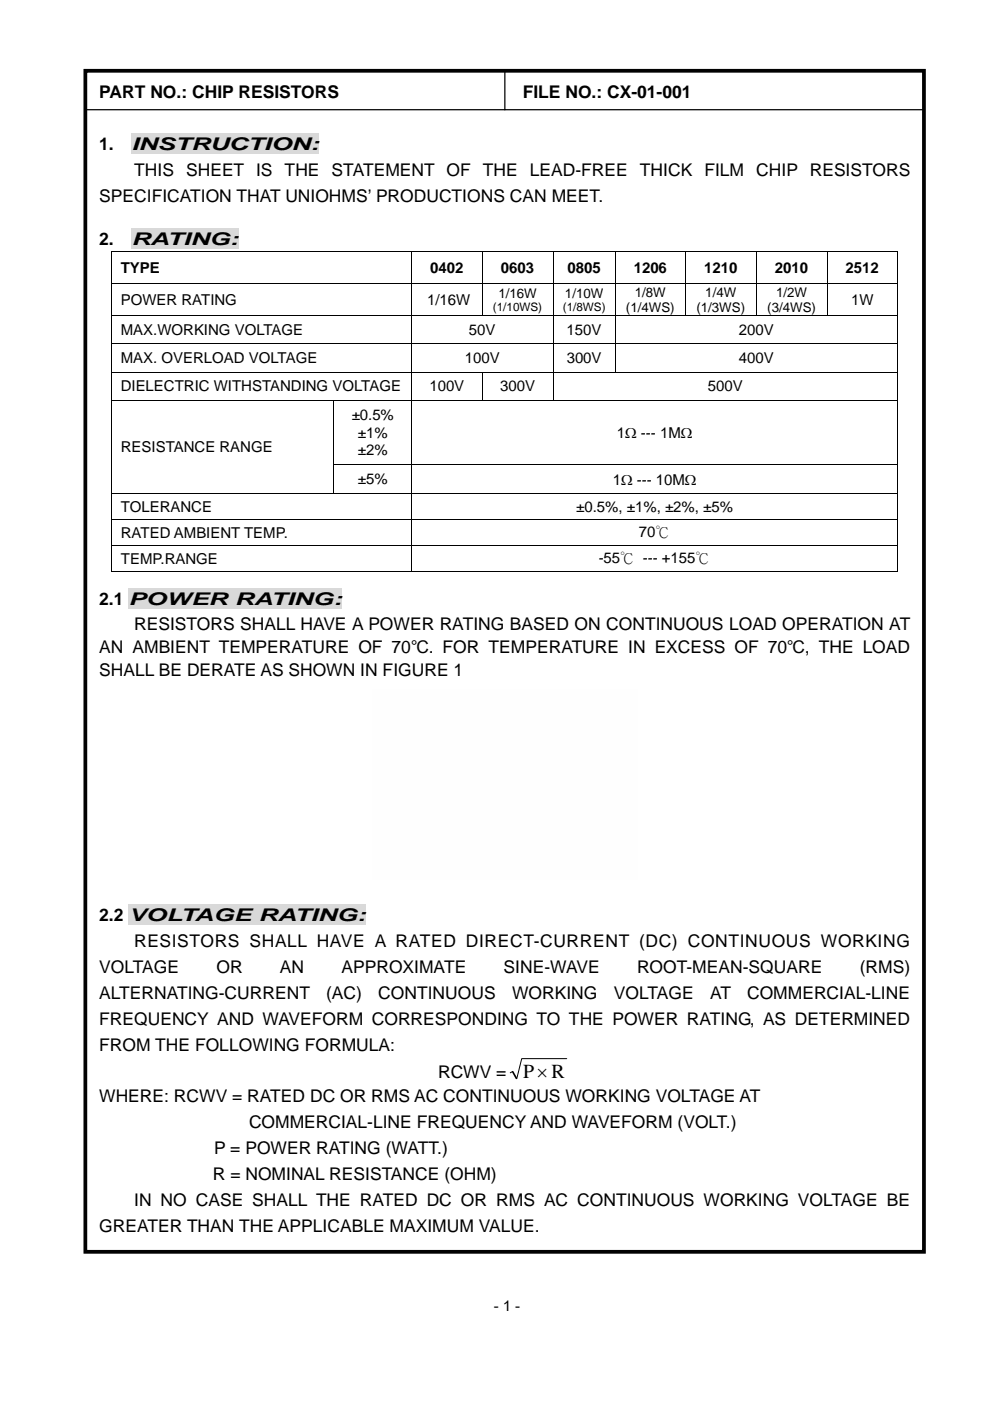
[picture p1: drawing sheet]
<svg xmlns="http://www.w3.org/2000/svg" width="210mm" height="297mm" viewBox="0 0 210 297" stroke-linecap="round" stroke-linejoin="round" font-family="sans-serif">
<defs><g id="words">
<text font-size="4.2" x="110.9" y="228.5">P× R</text>
<g font-size="3.7">
<text x="21" y="20.8">PART NO.: CHIP RESISTORS</text>
<text x="110.8" y="20.8">FILE NO.: CX-01-001</text>
<text x="21" y="31.8">1.</text>
<text x="27.9" y="31.8">INSTRUCTION:</text>
<text x="28.4" y="37.3">THIS SHEET IS THE STATEMENT OF THE LEAD-FREE THICK FILM CHIP RESISTORS</text>
<text x="21" y="42.8">SPECIFICATION THAT UNIOHMS’ PRODUCTIONS CAN MEET.</text>
<text x="21" y="51.9">2.</text>
<text x="27.9" y="51.9">RATING:</text>
<text x="21" y="128.2">2.1</text>
<text x="27.2" y="128.2">POWER RATING:</text>
<text x="28.4" y="133.5">RESISTORS SHALL HAVE A POWER RATING BASED ON CONTINUOUS LOAD OPERATION AT</text>
<text x="21" y="143.4">SHALL BE DERATE AS SHOWN IN FIGURE 1</text>
<text x="21" y="138.5">AN AMBIENT TEMPERATURE OF 70℃. FOR TEMPERATURE IN EXCESS OF 70℃, THE LOAD</text>
<text x="21" y="195.4">2.2</text>
<text x="27.2" y="195.4">VOLTAGE RATING:</text>
<text x="28.4" y="200.8">RESISTORS SHALL HAVE A RATED DIRECT-CURRENT (DC) CONTINUOUS WORKING</text>
<text x="21" y="206.3">VOLTAGE</text>
<text x="45.9" y="206.3">OR</text>
<text x="59.4" y="206.3">AN</text>
<text x="72.4" y="206.3">APPROXIMATE</text>
<text x="106.8" y="206.3">SINE-WAVE</text>
<text x="135.1" y="206.3">ROOT-MEAN-SQUARE</text>
<text x="182.3" y="206.3">(RMS)</text>
<text x="21" y="211.8">ALTERNATING-CURRENT</text>
<text x="69.2" y="211.8">(AC)</text>
<text x="80.2" y="211.8">CONTINUOUS</text>
<text x="108.6" y="211.8">WORKING</text>
<text x="130.2" y="211.8">VOLTAGE</text>
<text x="150.6" y="211.8">AT</text>
<text x="158.4" y="211.8">COMMERCIAL-LINE</text>
<text x="21" y="217.3">FREQUENCY AND WAVEFORM CORRESPONDING TO THE POWER RATING, AS DETERMINED</text>
<text x="21" y="222.8">FROM THE FOLLOWING FORMULA:</text>
<text x="21" y="233.6">WHERE: RCWV = RATED DC OR RMS AC CONTINUOUS WORKING VOLTAGE AT</text>
<text x="92.9" y="228.5">RCWV =</text>
<text x="52.8" y="239.1">COMMERCIAL-LINE FREQUENCY AND WAVEFORM (VOLT.)</text>
<text x="45.4" y="244.6">P = POWER RATING (WATT.)</text>
<text x="45.1" y="250.1">R = NOMINAL RESISTANCE (OHM)</text>
<text x="28.4" y="255.6">IN NO CASE SHALL THE RATED DC OR RMS AC CONTINUOUS WORKING VOLTAGE BE</text>
<text x="21" y="261.1">GREATER THAN THE APPLICABLE MAXIMUM VALUE.</text>
</g>
<g font-size="3.2">
<text x="25.6" y="57.8">TYPE</text>
<text x="91.2" y="57.8">0402</text>
<text x="106.2" y="57.8">0603</text>
<text x="120.3" y="57.8">0805</text>
<text x="134.4" y="57.8">1206</text>
<text x="149.3" y="57.8">1210</text>
<text x="164.3" y="57.8">2010</text>
<text x="179.3" y="57.8">2512</text>
<text x="25.6" y="64.6">POWER RATING</text>
<text x="90.6" y="64.6">1/16W</text>
<text x="180.4" y="64.6">1W</text>
<text x="25.6" y="71">MAX.WORKING VOLTAGE</text>
<text x="99.4" y="71">50V</text>
<text x="120.1" y="71">150V</text>
<text x="156.7" y="71">200V</text>
<text x="25.6" y="77">MAX. OVERLOAD VOLTAGE</text>
<text x="98.6" y="77">100V</text>
<text x="120.2" y="77">300V</text>
<text x="156.7" y="77">400V</text>
<text x="25.6" y="83">DIELECTRIC WITHSTANDING VOLTAGE</text>
<text x="91" y="83">100V</text>
<text x="106" y="83">300V</text>
<text x="150.1" y="83">500V</text>
<text x="74.6" y="89.2">±0.5%</text>
<text x="25.6" y="95.8">RESISTANCE RANGE</text>
<text x="75.9" y="92.8">±1%</text>
<text x="130.8" y="92.9">1Ω --- 1MΩ</text>
<text x="75.9" y="96.5">±2%</text>
<text x="75.9" y="102.7">±5%</text>
<text x="129.9" y="102.8">1Ω --- 10MΩ</text>
<text x="25.6" y="108.6">TOLERANCE</text>
<text x="122.2" y="108.6">±0.5%, ±1%, ±2%, ±5%</text>
<text x="135.4" y="113.9">70℃</text>
<text x="25.6" y="114">RATED AMBIENT TEMP.</text>
<text x="25.6" y="119.5">TEMP.RANGE</text>
<text x="126.9" y="119.3">-55℃ --- +155℃</text>
<text x="104.7" y="278">- 1 -</text>
</g>
<g font-size="2.8">
<text x="105.7" y="63.1">1/16W</text>
<text x="119.8" y="63.1">1/10W</text>
<text x="134.6" y="62.9">1/8W</text>
<text x="149.5" y="62.9">1/4W</text>
<text x="164.5" y="62.9">1/2W</text>
<text x="132.7" y="66.1">(1/4WS)</text>
<text x="147.7" y="66.1">(1/3WS)</text>
<text x="162.7" y="66.1">(3/4WS)</text>
</g>
<g font-size="2.5">
<text x="104.5" y="66">(1/10WS)</text>
<text x="119.3" y="66">(1/8WS)</text>
</g>
</g></defs>
<path d="M18.1 15h177.8v250.4h-177.8z" fill="none" stroke="#010101" stroke-width=".79"/>
<g fill="#d9d9d9">
<path d="M27.9 28.3h39.8v4.3h-39.8z"/>
<path d="M27.9 48.3h22.7v4.4h-22.7z"/>
</g>
<path d="M23.6 53.2h.2v.2h-.2zM190.2 53.2h.2v.2h-.2zM23.6 98.4h.2v.2h-.2zM190.2 121.1h.2v.1h-.2z" fill="#000"/>
<g fill="none" stroke="#000" stroke-width=".21">
<path d="M23.6 53.3h166.8M23.7 53.4v6.6M87.3 53.4v6.6M102.2 53.4v6.6M117.3 53.4v6.6M130.4 53.4v6.6M145.4 53.4v6.6M160.3 53.4v6.6M175.4 53.4v6.6M190.3 53.4v6.6M23.6 60.1h166.8M23.6 66.9h166.8"/>
<path d="M23.6 72.9h166.8M23.6 78.9h166.8M23.7 60.2v6.6M23.7 67v5.8M23.7 73v5.8M23.7 79v5.8M87.3 60.2v6.6M87.3 67v5.8M87.3 73v5.8M87.3 79v5.8M102.2 60.2v6.6M102.2 79v5.8"/>
<path d="M117.3 60.2v6.6M117.3 67v5.8M117.3 73v5.8M117.3 79v5.8M130.4 60.2v6.6M130.4 67v5.8M130.4 73v5.8M145.4 60.2v6.6M160.3 60.2v6.6M175.4 60.2v6.6M190.3 60.2v6.6M190.3 67v5.8"/>
<path d="M190.3 73v5.8M190.3 79v5.8M23.6 84.9h166.8M23.7 85v13.4M23.7 98.6v6M70.7 98.5h119.7M70.8 85v13.4M70.8 98.6v6M87.3 85v13.4M87.3 98.6v6M190.3 85v13.4M190.3 98.6v6"/>
<path d="M23.6 104.7h166.8M23.6 110.2h166.8M23.6 115.7h166.8M23.7 104.8v5.3M23.7 110.3v5.3M23.7 115.8v5.4M87.3 104.8v5.3M87.3 110.3v5.3M87.3 115.8v5.4M190.3 104.8v5.3M190.3 110.3v5.3M190.3 115.8v5.4"/>
<path d="M23.6 121.1h63.6M87.4 121.1h102.8"/>
</g>
<path d="M27.2 124.6h45.3v4.4h-45.3z" fill="#d9d9d9"/>
<path d="M78.9 146.1h56.2v40.5h-56.2z" fill="#fefefe"/>
<path d="M27.2 191.8h50.4v4.4h-50.4z" fill="#d9d9d9"/>
<path d="M108.7 227.2l-.5 .3M120.2 224.5h-9.6l-1 4.1" fill="none" stroke="#000" stroke-width=".21"/>
<path d="M108.7 227.2l.8 1.4" fill="none" stroke="#000" stroke-width=".35"/>
<path d="M107 15v8.3M18.1 23.3h177.8" fill="none" stroke="#010101" stroke-width=".26"/>
<use href="#words"/>
</svg>
